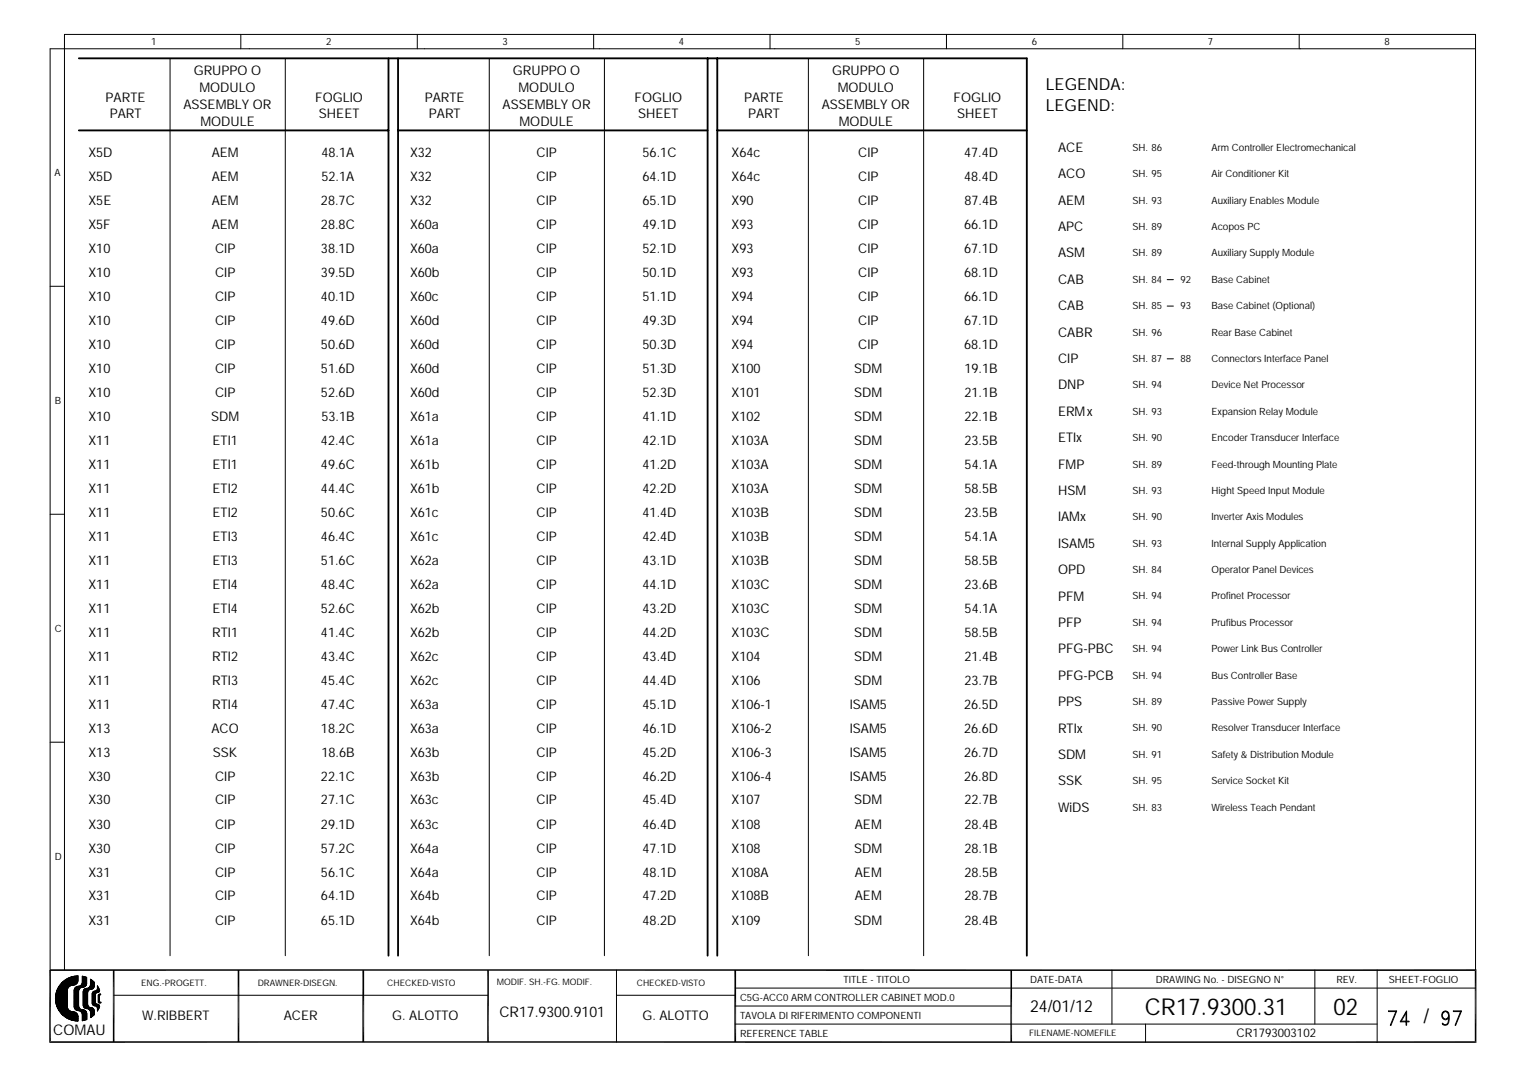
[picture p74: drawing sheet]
<svg xmlns="http://www.w3.org/2000/svg" width="297mm" height="210mm" viewBox="0 0 297 210" stroke-linecap="round" stroke-linejoin="round" font-family="sans-serif">
<defs><g id="words">
<g font-size="4.5">
<text x="222.9" y="197.5">CR17.9300.31</text>
<text x="259.6" y="197.5">02</text>
</g>
<text font-size="3.9" x="277.1" y="199.2">/</text>
<g font-size="3.2">
<text x="203.6" y="17.6">LEGENDA:</text>
<text x="203.6" y="21.6">LEGEND:</text>
<text x="200.5" y="197.1">24/01/12</text>
</g>
<g font-size="2.9">
<text x="10.4" y="201.5">COMAU</text>
<text x="97.2" y="198">CR17.9300.9101</text>
</g>
<g font-size="2.6">
<text x="37.7" y="14.6">GRUPPO O</text>
<text x="38.8" y="17.9">MODULO</text>
<text x="99.9" y="14.6">GRUPPO O</text>
<text x="100.9" y="17.9">MODULO</text>
<text x="162" y="14.6">GRUPPO O</text>
<text x="163.1" y="17.9">MODULO</text>
<text x="20.6" y="19.8">PARTE</text>
<text x="21.4" y="23">PART</text>
<text x="35.7" y="21.2">ASSEMBLY OR</text>
<text x="61.4" y="19.8">FOGLIO</text>
<text x="62.1" y="23">SHEET</text>
<text x="82.7" y="19.8">PARTE</text>
<text x="83.5" y="23">PART</text>
<text x="97.8" y="21.2">ASSEMBLY OR</text>
<text x="123.5" y="19.8">FOGLIO</text>
<text x="124.2" y="23">SHEET</text>
<text x="144.8" y="19.8">PARTE</text>
<text x="145.6" y="23">PART</text>
<text x="160" y="21.2">ASSEMBLY OR</text>
<text x="185.7" y="19.8">FOGLIO</text>
<text x="186.4" y="23">SHEET</text>
<text x="39" y="24.4">MODULE</text>
<text x="101.1" y="24.4">MODULE</text>
<text x="163.3" y="24.4">MODULE</text>
<text x="206" y="29.6">ACE</text>
<text x="17.2" y="30.5">X5D</text>
<text x="17.2" y="35.2">X5D</text>
<text x="41.2" y="30.5">AEM</text>
<text x="41.2" y="35.2">AEM</text>
<text x="62.6" y="30.5">48.1A</text>
<text x="62.6" y="35.2">52.1A</text>
<text x="79.8" y="30.5">X32</text>
<text x="79.8" y="35.2">X32</text>
<text x="104.5" y="30.5">CIP</text>
<text x="104.5" y="35.2">CIP</text>
<text x="125.1" y="30.5">56.1C</text>
<text x="125.1" y="35.2">64.1D</text>
<text x="142.4" y="30.5">X64c</text>
<text x="142.4" y="35.2">X64c</text>
<text x="167.1" y="30.5">CIP</text>
<text x="167.1" y="35.2">CIP</text>
<text x="187.7" y="30.5">47.4D</text>
<text x="187.7" y="35.2">48.4D</text>
<text x="206" y="34.7">ACO</text>
<text x="17.2" y="39.9">X5E</text>
<text x="41.2" y="39.9">AEM</text>
<text x="62.5" y="39.9">28.7C</text>
<text x="79.8" y="39.9">X32</text>
<text x="104.5" y="39.9">CIP</text>
<text x="125.1" y="39.9">65.1D</text>
<text x="142.4" y="39.9">X90</text>
<text x="167.1" y="39.9">CIP</text>
<text x="187.8" y="39.9">87.4B</text>
<text x="206" y="39.9">AEM</text>
<text x="17.2" y="44.5">X5F</text>
<text x="41.2" y="44.5">AEM</text>
<text x="62.5" y="44.5">28.8C</text>
<text x="79.8" y="44.5">X60a</text>
<text x="104.5" y="44.5">CIP</text>
<text x="125.1" y="44.5">49.1D</text>
<text x="142.4" y="44.5">X93</text>
<text x="167.1" y="44.5">CIP</text>
<text x="187.7" y="44.5">66.1D</text>
<text x="206" y="45">APC</text>
<text x="17.2" y="49.2">X10</text>
<text x="17.2" y="53.9">X10</text>
<text x="41.9" y="49.2">CIP</text>
<text x="41.9" y="53.9">CIP</text>
<text x="62.5" y="49.2">38.1D</text>
<text x="62.5" y="53.9">39.5D</text>
<text x="79.8" y="49.2">X60a</text>
<text x="79.8" y="53.9">X60b</text>
<text x="104.5" y="49.2">CIP</text>
<text x="104.5" y="53.9">CIP</text>
<text x="125.1" y="49.2">52.1D</text>
<text x="125.1" y="53.9">50.1D</text>
<text x="142.4" y="49.2">X93</text>
<text x="142.4" y="53.9">X93</text>
<text x="167.1" y="49.2">CIP</text>
<text x="167.1" y="53.9">CIP</text>
<text x="187.7" y="49.2">67.1D</text>
<text x="187.7" y="53.9">68.1D</text>
<text x="206" y="50.1">ASM</text>
<text x="17.2" y="58.6">X10</text>
<text x="41.9" y="58.6">CIP</text>
<text x="62.5" y="58.6">40.1D</text>
<text x="79.8" y="58.6">X60c</text>
<text x="104.5" y="58.6">CIP</text>
<text x="125.1" y="58.6">51.1D</text>
<text x="142.4" y="58.6">X94</text>
<text x="167.1" y="58.6">CIP</text>
<text x="187.7" y="58.6">66.1D</text>
<text x="206" y="55.3">CAB</text>
<text x="17.2" y="63.2">X10</text>
<text x="41.9" y="63.2">CIP</text>
<text x="62.5" y="63.2">49.6D</text>
<text x="79.8" y="63.2">X60d</text>
<text x="104.5" y="63.2">CIP</text>
<text x="125.1" y="63.2">49.3D</text>
<text x="142.4" y="63.2">X94</text>
<text x="167.1" y="63.2">CIP</text>
<text x="187.7" y="63.2">67.1D</text>
<text x="206" y="60.4">CAB</text>
<text x="206" y="65.6">CABR</text>
<text x="17.2" y="67.9">X10</text>
<text x="41.9" y="67.9">CIP</text>
<text x="62.5" y="67.9">50.6D</text>
<text x="79.8" y="67.9">X60d</text>
<text x="104.5" y="67.9">CIP</text>
<text x="125.1" y="67.9">50.3D</text>
<text x="142.4" y="67.9">X94</text>
<text x="167.1" y="67.9">CIP</text>
<text x="187.7" y="67.9">68.1D</text>
<text x="206" y="70.7">CIP</text>
<text x="17.2" y="72.6">X10</text>
<text x="17.2" y="77.2">X10</text>
<text x="41.9" y="72.6">CIP</text>
<text x="41.9" y="77.2">CIP</text>
<text x="62.5" y="72.6">51.6D</text>
<text x="62.5" y="77.2">52.6D</text>
<text x="79.8" y="72.6">X60d</text>
<text x="79.8" y="77.2">X60d</text>
<text x="104.5" y="72.6">CIP</text>
<text x="104.5" y="77.2">CIP</text>
<text x="125.1" y="72.6">51.3D</text>
<text x="125.1" y="77.2">52.3D</text>
<text x="142.4" y="72.6">X100</text>
<text x="142.4" y="77.2">X101</text>
<text x="166.3" y="72.6">SDM</text>
<text x="166.3" y="77.2">SDM</text>
<text x="187.8" y="72.6">19.1B</text>
<text x="187.8" y="77.2">21.1B</text>
<text x="206" y="75.8">DNP</text>
<text x="17.2" y="81.9">X10</text>
<text x="41.1" y="81.9">SDM</text>
<text x="62.6" y="81.9">53.1B</text>
<text x="79.8" y="81.9">X61a</text>
<text x="104.5" y="81.9">CIP</text>
<text x="125.1" y="81.9">41.1D</text>
<text x="142.4" y="81.9">X102</text>
<text x="166.3" y="81.9">SDM</text>
<text x="187.8" y="81.9">22.1B</text>
<text x="206" y="81">ERMx</text>
<text x="17.2" y="86.6">X11</text>
<text x="41.4" y="86.6">ETI1</text>
<text x="62.5" y="86.6">42.4C</text>
<text x="79.8" y="86.6">X61a</text>
<text x="104.5" y="86.6">CIP</text>
<text x="125.1" y="86.6">42.1D</text>
<text x="142.4" y="86.6">X103A</text>
<text x="166.3" y="86.6">SDM</text>
<text x="187.8" y="86.6">23.5B</text>
<text x="206" y="86.1">ETIx</text>
<text x="17.2" y="91.3">X11</text>
<text x="17.2" y="95.9">X11</text>
<text x="41.4" y="91.3">ETI1</text>
<text x="41.4" y="95.9">ETI2</text>
<text x="62.5" y="91.3">49.6C</text>
<text x="62.5" y="95.9">44.4C</text>
<text x="79.8" y="91.3">X61b</text>
<text x="79.8" y="95.9">X61b</text>
<text x="104.5" y="91.3">CIP</text>
<text x="104.5" y="95.9">CIP</text>
<text x="125.1" y="91.3">41.2D</text>
<text x="125.1" y="95.9">42.2D</text>
<text x="142.4" y="91.3">X103A</text>
<text x="142.4" y="95.9">X103A</text>
<text x="166.3" y="91.3">SDM</text>
<text x="166.3" y="95.9">SDM</text>
<text x="187.8" y="95.9">58.5B</text>
<text x="187.8" y="91.3">54.1A</text>
<text x="206" y="91.3">FMP</text>
<text x="17.2" y="100.6">X11</text>
<text x="41.4" y="100.6">ETI2</text>
<text x="62.5" y="100.6">50.6C</text>
<text x="79.8" y="100.6">X61c</text>
<text x="104.5" y="100.6">CIP</text>
<text x="125.1" y="100.6">41.4D</text>
<text x="142.4" y="100.6">X103B</text>
<text x="166.3" y="100.6">SDM</text>
<text x="187.8" y="100.6">23.5B</text>
<text x="206" y="96.4">HSM</text>
<text x="206" y="101.5">IAMx</text>
<text x="17.2" y="105.3">X11</text>
<text x="41.4" y="105.3">ETI3</text>
<text x="62.5" y="105.3">46.4C</text>
<text x="79.8" y="105.3">X61c</text>
<text x="104.5" y="105.3">CIP</text>
<text x="125.1" y="105.3">42.4D</text>
<text x="142.4" y="105.3">X103B</text>
<text x="166.3" y="105.3">SDM</text>
<text x="187.8" y="105.3">54.1A</text>
<text x="206" y="106.7">ISAM5</text>
<text x="17.2" y="109.9">X11</text>
<text x="41.4" y="109.9">ETI3</text>
<text x="62.5" y="109.9">51.6C</text>
<text x="79.8" y="109.9">X62a</text>
<text x="104.5" y="109.9">CIP</text>
<text x="125.1" y="109.9">43.1D</text>
<text x="142.4" y="109.9">X103B</text>
<text x="166.3" y="109.9">SDM</text>
<text x="187.8" y="109.9">58.5B</text>
<text x="206" y="111.8">OPD</text>
<text x="17.2" y="114.6">X11</text>
<text x="17.2" y="119.3">X11</text>
<text x="41.4" y="114.6">ETI4</text>
<text x="41.4" y="119.3">ETI4</text>
<text x="62.5" y="114.6">48.4C</text>
<text x="62.5" y="119.3">52.6C</text>
<text x="79.8" y="114.6">X62a</text>
<text x="79.8" y="119.3">X62b</text>
<text x="104.5" y="114.6">CIP</text>
<text x="104.5" y="119.3">CIP</text>
<text x="125.1" y="114.6">44.1D</text>
<text x="125.1" y="119.3">43.2D</text>
<text x="142.4" y="114.6">X103C</text>
<text x="142.4" y="119.3">X103C</text>
<text x="166.3" y="114.6">SDM</text>
<text x="166.3" y="119.3">SDM</text>
<text x="187.8" y="114.6">23.6B</text>
<text x="187.8" y="119.3">54.1A</text>
<text x="206" y="116.9">PFM</text>
<text x="17.2" y="124">X11</text>
<text x="41.3" y="124">RTI1</text>
<text x="62.5" y="124">41.4C</text>
<text x="79.8" y="124">X62b</text>
<text x="104.5" y="124">CIP</text>
<text x="125.1" y="124">44.2D</text>
<text x="142.4" y="124">X103C</text>
<text x="166.3" y="124">SDM</text>
<text x="187.8" y="124">58.5B</text>
<text x="206" y="122.1">PFP</text>
<text x="17.2" y="128.6">X11</text>
<text x="41.3" y="128.6">RTI2</text>
<text x="62.5" y="128.6">43.4C</text>
<text x="79.8" y="128.6">X62c</text>
<text x="104.5" y="128.6">CIP</text>
<text x="125.1" y="128.6">43.4D</text>
<text x="142.4" y="128.6">X104</text>
<text x="166.3" y="128.6">SDM</text>
<text x="187.8" y="128.6">21.4B</text>
<text x="206" y="127.2">PFG-PBC</text>
<text x="17.2" y="133.3">X11</text>
<text x="17.2" y="138">X11</text>
<text x="41.3" y="133.3">RTI3</text>
<text x="41.3" y="138">RTI4</text>
<text x="62.5" y="133.3">45.4C</text>
<text x="62.5" y="138">47.4C</text>
<text x="79.8" y="133.3">X62c</text>
<text x="79.8" y="138">X63a</text>
<text x="104.5" y="133.3">CIP</text>
<text x="104.5" y="138">CIP</text>
<text x="125.1" y="133.3">44.4D</text>
<text x="125.1" y="138">45.1D</text>
<text x="142.4" y="133.3">X106</text>
<text x="142.4" y="138">X106-1</text>
<text x="165.4" y="138">ISAM5</text>
<text x="166.3" y="133.3">SDM</text>
<text x="187.7" y="138">26.5D</text>
<text x="187.8" y="133.3">23.7B</text>
<text x="206" y="137.5">PPS</text>
<text x="206" y="132.4">PFG-PCB</text>
<text x="17.2" y="142.6">X13</text>
<text x="41.2" y="142.6">ACO</text>
<text x="62.5" y="142.6">18.2C</text>
<text x="79.8" y="142.6">X63a</text>
<text x="104.5" y="142.6">CIP</text>
<text x="125.1" y="142.6">46.1D</text>
<text x="142.4" y="142.6">X106-2</text>
<text x="165.4" y="142.6">ISAM5</text>
<text x="187.7" y="142.6">26.6D</text>
<text x="206" y="142.6">RTIx</text>
<text x="17.2" y="147.3">X13</text>
<text x="41.4" y="147.3">SSK</text>
<text x="62.6" y="147.3">18.6B</text>
<text x="79.8" y="147.3">X63b</text>
<text x="104.5" y="147.3">CIP</text>
<text x="125.1" y="147.3">45.2D</text>
<text x="142.4" y="147.3">X106-3</text>
<text x="165.4" y="147.3">ISAM5</text>
<text x="187.7" y="147.3">26.7D</text>
<text x="206" y="147.8">SDM</text>
<text x="17.2" y="152">X30</text>
<text x="41.9" y="152">CIP</text>
<text x="62.5" y="152">22.1C</text>
<text x="79.8" y="152">X63b</text>
<text x="104.5" y="152">CIP</text>
<text x="125.1" y="152">46.2D</text>
<text x="142.4" y="152">X106-4</text>
<text x="165.4" y="152">ISAM5</text>
<text x="187.7" y="152">26.8D</text>
<text x="206" y="152.9">SSK</text>
<text x="17.2" y="156.6">X30</text>
<text x="17.2" y="161.3">X30</text>
<text x="41.9" y="156.6">CIP</text>
<text x="41.9" y="161.3">CIP</text>
<text x="62.5" y="156.6">27.1C</text>
<text x="62.5" y="161.3">29.1D</text>
<text x="79.8" y="156.6">X63c</text>
<text x="79.8" y="161.3">X63c</text>
<text x="104.5" y="156.6">CIP</text>
<text x="104.5" y="161.3">CIP</text>
<text x="125.1" y="156.6">45.4D</text>
<text x="125.1" y="161.3">46.4D</text>
<text x="142.4" y="156.6">X107</text>
<text x="142.4" y="161.3">X108</text>
<text x="166.3" y="156.6">SDM</text>
<text x="166.4" y="161.3">AEM</text>
<text x="187.8" y="156.6">22.7B</text>
<text x="187.8" y="161.3">28.4B</text>
<text x="206" y="158.1">WiDS</text>
<text x="17.2" y="166">X30</text>
<text x="41.9" y="166">CIP</text>
<text x="62.5" y="166">57.2C</text>
<text x="79.8" y="166">X64a</text>
<text x="104.5" y="166">CIP</text>
<text x="125.1" y="166">47.1D</text>
<text x="142.4" y="166">X108</text>
<text x="166.3" y="166">SDM</text>
<text x="187.8" y="166">28.1B</text>
<text x="17.2" y="170.7">X31</text>
<text x="41.9" y="170.7">CIP</text>
<text x="62.5" y="170.7">56.1C</text>
<text x="79.8" y="170.7">X64a</text>
<text x="104.5" y="170.7">CIP</text>
<text x="125.1" y="170.7">48.1D</text>
<text x="142.4" y="170.7">X108A</text>
<text x="166.4" y="170.7">AEM</text>
<text x="187.8" y="170.7">28.5B</text>
<text x="17.2" y="175.3">X31</text>
<text x="41.9" y="175.3">CIP</text>
<text x="62.5" y="175.3">64.1D</text>
<text x="79.8" y="175.3">X64b</text>
<text x="104.5" y="175.3">CIP</text>
<text x="125.1" y="175.3">47.2D</text>
<text x="142.4" y="175.3">X108B</text>
<text x="166.4" y="175.3">AEM</text>
<text x="187.8" y="175.3">28.7B</text>
<text x="17.2" y="180">X31</text>
<text x="41.9" y="180">CIP</text>
<text x="62.5" y="180">65.1D</text>
<text x="79.8" y="180">X64b</text>
<text x="104.5" y="180">CIP</text>
<text x="125.1" y="180">48.2D</text>
<text x="142.4" y="180">X109</text>
<text x="166.3" y="180">SDM</text>
<text x="187.8" y="180">28.4B</text>
<text x="27.7" y="198.7">W.RIBBERT</text>
<text x="55.2" y="198.7">ACER</text>
<text x="76.4" y="198.7">G. ALOTTO</text>
<text x="125.1" y="198.7">G. ALOTTO</text>
</g>
<text font-size="2.3" x="240.7" y="202">CR1793003102</text>
<g font-size="1.9">
<text x="29.4" y="8.8">1</text>
<text x="63.5" y="8.8">2</text>
<text x="97.8" y="8.8">3</text>
<text x="132.1" y="8.8">4</text>
<text x="166.5" y="8.8">5</text>
<text x="200.9" y="8.8">6</text>
<text x="235.2" y="8.8">7</text>
<text x="269.5" y="8.8">8</text>
<text x="220.5" y="29.4">SH. 86</text>
<text x="235.9" y="29.4">Arm Controller Electromechanical</text>
<text x="10.6" y="34.3">A</text>
<text x="220.5" y="34.5">SH. 95</text>
<text x="235.9" y="34.5">Air Conditioner Kit</text>
<text x="220.5" y="39.6">SH. 93</text>
<text x="235.9" y="39.6">Auxiliary Enables Module</text>
<text x="220.5" y="44.8">SH. 89</text>
<text x="235.9" y="44.8">Acopos PC</text>
<text x="220.5" y="49.9">SH. 89</text>
<text x="235.9" y="49.9">Auxiliary Supply Module</text>
<text x="220.5" y="55">SH. 84</text>
<text x="229.8" y="55">92</text>
<text x="235.9" y="55">Base Cabinet</text>
<text x="220.5" y="60.2">SH. 85</text>
<text x="220.5" y="65.3">SH. 96</text>
<text x="229.8" y="60.2">93</text>
<text x="235.9" y="60.2">Base Cabinet (Optional)</text>
<text x="235.9" y="65.3">Rear Base Cabinet</text>
<text x="220.5" y="70.5">SH. 87</text>
<text x="229.8" y="70.5">88</text>
<text x="235.9" y="70.5">Connectors Interface Panel</text>
<text x="220.5" y="75.6">SH. 94</text>
<text x="235.9" y="75.6">Device Net Processor</text>
<text x="10.7" y="78.6">B</text>
<text x="220.5" y="80.7">SH. 93</text>
<text x="235.9" y="80.7">Expansion Relay Module</text>
<text x="220.5" y="85.9">SH. 90</text>
<text x="235.9" y="85.9">Encoder Transducer Interface</text>
<text x="220.5" y="91">SH. 89</text>
<text x="235.9" y="91">Feed-through Mounting Plate</text>
<text x="220.5" y="101.3">SH. 90</text>
<text x="220.5" y="96.2">SH. 93</text>
<text x="235.9" y="96.2">Hight Speed Input Module</text>
<text x="235.9" y="101.3">Inverter Axis Modules</text>
<text x="220.5" y="106.4">SH. 93</text>
<text x="235.9" y="106.4">Internal Supply Application</text>
<text x="220.5" y="111.6">SH. 84</text>
<text x="235.9" y="111.6">Operator Panel Devices</text>
<text x="220.5" y="116.7">SH. 94</text>
<text x="235.9" y="116.7">Profinet Processor</text>
<text x="10.6" y="123">C</text>
<text x="220.5" y="121.8">SH. 94</text>
<text x="235.9" y="121.8">Prufibus Processor</text>
<text x="220.5" y="127">SH. 94</text>
<text x="235.9" y="127">Power Link Bus Controller</text>
<text x="220.5" y="137.3">SH. 89</text>
<text x="220.5" y="132.1">SH. 94</text>
<text x="235.9" y="137.3">Passive Power Supply</text>
<text x="235.9" y="132.1">Bus Controller Base</text>
<text x="220.5" y="142.4">SH. 90</text>
<text x="235.9" y="142.4">Resolver Transducer Interface</text>
<text x="220.5" y="147.5">SH. 91</text>
<text x="235.9" y="147.5">Safety &amp; Distribution Module</text>
<text x="220.5" y="152.7">SH. 95</text>
<text x="235.9" y="152.7">Service Socket Kit</text>
<text x="220.5" y="157.8">SH. 83</text>
<text x="235.9" y="157.8">Wireless Teach Pendant</text>
<text x="10.7" y="167.4">D</text>
<text x="164.2" y="191.5">TITLE - TITOLO</text>
<text x="200.6" y="191.5">DATE-DATA</text>
<text x="225" y="191.5">DRAWING No. - DISEGNO N°</text>
<text x="260.2" y="191.5">REV.</text>
<text x="270.4" y="191.5">SHEET-FOGLIO</text>
<text x="144.1" y="195">C5G-ACC0 ARM CONTROLLER CABINET MOD.0</text>
<text x="144.1" y="198.5">TAVOLA DI RIFERIMENTO COMPONENTI</text>
<text x="144.1" y="202">REFERENCE TABLE</text>
</g>
<g font-size="1.7">
<text x="27.5" y="191.9">ENG.-PROGETT.</text>
<text x="50.2" y="191.9">DRAWNER-DISEGN.</text>
<text x="75.4" y="191.9">CHECKED-VISTO</text>
<text x="96.7" y="191.7">MODIF. SH.-FG. MODIF.</text>
<text x="124" y="191.9">CHECKED-VISTO</text>
<text x="200.4" y="201.7">FILENAME-NOMEFILE</text>
</g>
</g></defs>
<path d="M15.3 11.4h184.6v174.7M75.6 11.4v174.7M77.5 11.4v174.7M137.8 11.4v174.7M139.6 11.4v174.7M15.3 25.4h60.3M77.5 25.4h60.3M139.6 25.4h60.3" fill="none" stroke="#000" stroke-width=".36"/>
<g fill="none" stroke="#000" stroke-width=".19">
<path d="M33.1 11.4v174.7M46.9 6.7v2.8M55.5 11.4v174.7M81.2 6.7v2.8M95.3 11.4v174.7M115.6 6.7v2.8M117.7 11.4v174.7M149.9 6.7v2.8M157.4 11.4v174.7M179.8 11.4v174.7M184.3 6.7v2.8M218.6 6.7v2.8"/>
<path d="M252.9 6.7v2.8M287.3 9.5h-277.5v179.4M9.8 55.7h2.8M227.2 59.6h1.2M227.2 54.5h1.2M227.2 69.9h1.2M9.8 100.1h2.8M9.8 144.5h2.8M10.8 194l2.4 2.4-1.1 1.1M10.8 194.9l3.9 3.9M10.8 193.8l2.3 2.3M10.8 195.1l3.7 3.6"/>
<path d="M10.9 193.7l2.2 2.3M10.9 193.4l2.2 2.2M10.9 195.5l3.2 3.2M10.9 193.3l2.2 2.1M11 195.7l2.9 2.9M11 193l2.1 2.1M11.1 192.9l2 2M11.1 196l2.5 2.5M11.1 192.8l2 1.9M11.2 192.6l1.9 2-1.8 1.8M11.2 192.5l1.9 1.9M11.3 192.4l1.8 1.9-1.9 1.9"/>
<path d="M11.3 192.3l1.8 1.7M11.4 192.2l1.7 1.7M11.4 196.7l1.6 1.5 1.1-1.2 1.1 1M11.5 192.1l1.6 1.6M11.5 192l1.6 1.6-2.1 2.1M11.6 191.9l1.5 1.5M11.7 191.8l1.4 1.4M11.8 191.7l1.3 1.3M11.8 191.6l1.3 1.2M11.9 191.5l1.2 1.2M12 191.4l1.1 1.1M12.1 191.3l1.1 1.1-2.4 2.4"/>
<path d="M12.2 191.2l1.1 1.1M12.2 191.2l-.2 .2M12.3 191.1l1.1 1.1M12.4 191.1l1 1M12.4 191l1.1 1.1M12.6 188.9v-182.2h274.7v182.2M12.6 190.9l1 1.1M12.7 190.8l1 1.1M12.7 190.8l1.2 1.1M12.8 198.1l1.2-1.1 1.2 1.2M12.9 190.7l-1.5 1.4M13 190.6l1.2 1.2 1-1"/>
<path d="M13.1 190.6l1.2 1.2M13.1 196.2a1.2 1.2 0 0 0 1.2 .8M13.1 195.5l-1.5 1.5M13.1 195.3l-1.6 1.6M13.1 195.1l-1.6 1.7M13.1 195l-1.7 1.7M13.1 194.8l-1.8 1.7M13.1 194.4l-1.9 1.9 2.1 2.1 1.3-1.3M13.1 194.1l-2 2M13.1 193.9l-2 2.1M13.1 193.8l-2.1 2M13.1 193.4l-2.2 2.2"/>
<path d="M13.1 193.2l-2.2 2.2M13.1 193.1l-2.2 2.2 3.4 3.4 .9-.8M13.1 192.9l-2.2 2.2M13.1 192.7l-2.3 2.3M13.1 195.6l-1.4 1.5M13.1 195.8l-1.4 1.4M13.1 196l-1.3 1.2M13.1 196.2l-1.2 1.2M13.1 196.3l-1.1 1.1M13.2 190.5l1.3 1.3M13.3 190.5l-2.1 2M13.3 196.5l-1.1 1.1"/>
<path d="M13.3 190.5l1.3 1.3M13.3 196.6l-1 1.1-.4-.4M13.4 196.7l-1 1.1M13.4 190.4l1.3 1.3M13.5 196.8l-1.1 1M13.5 190.3l1.3 1.3M13.6 190.3l-2.5 2.5M13.6 196.8l-1 1.1M13.7 190.3l1.2 1.3M13.7 196.9l1.5 1.4M13.7 196.9l-1.1 1.1M13.9 196.9l-1.2 1.2"/>
<path d="M13.9 190.2l1.2 1.2M14.1 190.2l1 1-.5 .6M14.1 190.2l-3.2 3.1M14.2 190.1l1 1M14.3 197a.84 .84 0 0 1 .9 .9M14.3 191.8a1.24 1.24 0 0 0-1.2 .9v3.5M14.3 197l-1.2 1.3M14.4 197l.8 .8M14.4 194.9l.9 .8M14.4 195.2l1 .9-.6 .6M14.4 195.4l2.5 2.4M14.4 195.6l2.5 2.4"/>
<path d="M14.4 195.9l.9 .9M14.4 194.7l.9 .9M14.4 194.3l.9 .9M14.4 194.2l.9 .8M14.4 194l.9 .9M14.4 193.8l.9 .9M14.4 193l.9 .8M14.4 192.8l.9 .9M14.4 193.3l.9 .9M14.4 193.5l.9 .9M14.4 193.7l.9 .8M14.4 194.5l.9 .9"/>
<path d="M14.4 195l.9 .9M14.4 196.1l.8 .7M14.5 197l-1.3 1.3M14.5 192.7l.8 .8M14.5 190.1l.7 .7M14.5 192.5l.8 .8M14.5 190.1l-3.7 3.7M14.6 197.1l.5 .5M14.6 192.4l.7 .8M14.6 190.1l.6 .5M14.6 192.3l.7 .7M14.7 197.1l-1.3 1.3"/>
<path d="M14.7 190l-3.9 4M14.7 192.2l.6 .6M14.8 190l.4 .4M14.8 197.2l-1.3 1.3M14.8 192.2l.6 .5M14.9 192.1l-.4 .4M14.9 190l-4.1 4.2 4.4 4.3M14.9 197.3l-1.2 1.2M14.9 192.1l.5 .5M14.9 190l.3 .3M15 191.5l-1.2-1.3-2.8 2.9 2.1 2.2M15 197.4l-1.2 1.2"/>
<path d="M15 197.5l-1.1 1.1M15.1 190l-4.3 4.3 4.4 4.4M15.1 192.1l.4 .4M15.1 197.6l-1 1.1M15.1 190l.1 .1M15.1 192.1l-.6 .6M15.2 191l-.8 .8M15.2 197.7l-1 1M15.2 190.9a.88 .88 0 0 1-.9 .9M15.2 190.9v-.9a4.4 4.4 0 0 0-4.4 4.4 4.4 4.4 0 0 0 4.4 4.4v-.9M15.2 197.9h.1M15.2 190.6l-1.2 1.2-1.2-1.1"/>
<path d="M15.2 190.5l-1.5 1.5M15.2 190.3l-4.4 4.4 4.1 4.1 .3-.2M15.2 190.1l-4.4 4.4 4.3 4.3M15.2 190.9l-.9-.8-3.4 3.4 2.2 2.3M15.2 198l-.7 .7M15.2 198.2l-.6 .6M15.2 198.4l-.4 .4M15.2 198.7l-.1 .1M15.2 192l-.2 .1a.8 .8 0 0 0-.6 .7v3.2a.77 .77 0 0 0 .8 .8M15.2 196.8a.8 .8 0 0 1 .8 .8v1.1M15.2 192l.4 .4M15.3 195.8a.77 .77 0 0 0 .8 .8"/>
<path d="M15.3 193.3l-.9 .8M15.3 193.1l-.9 .9M15.3 193.4l-.9 .9M15.3 193.6l-.9 .9M15.3 193.8l-.9 .8M15.3 193.9l-.9 .9M15.3 194.3l-.9 .9M15.3 194.5l-.9 .8M15.3 194.6l-.9 .9M15.3 195.1l-.9 .9M15.3 195.5l-.8 .8 .4 .4 .5-.4M15.3 195.7l-.7 .7"/>
<path d="M15.3 194.8l-.9 .9 1.2 1.2M15.3 194.1l-.9 .9M15.3 195l-.9 .8M15.3 195.3l-.8 .9M15.3 195.8l-.7 .7M15.3 192.9l-.9 .9M15.3 192l-.9 .9M15.3 196l-.6 .6M15.4 192.7l-1 .9M15.4 192l.3 .3M15.5 196.4l-.4 .4M15.5 192l.3 .3"/>
<path d="M15.6 192l-1.2 1.1 .9 .9M15.6 196.4l-.4 .4M15.7 196.5l-.3 .3M15.7 191.9l.4 .3M15.8 196.5l1.1 1.2M15.8 196.6l-.3 .2M15.8 191.8l.5 .4M15.9 191.7l.5 .5 .4-.4M15.9 197.2l.5-.5 .4 .4-.8 .8M15.9 196.6l-.3 .3M15.9 197.2l1 1M16 191.6l.5 .5"/>
<path d="M16 196.6l.9 .9M16 191.4l.6 .6M16 190.1l.9 .8M16 197.6l.9 .9M16 197.5l.9 .9-.1 .2-.8-.8M16 198.2l.5 .4M16 198.3l.4 .4M16 198.5l.2 .2M16 191.3l.7 .7M16 191.1l.8 .7M16 198l.6 .6M16 198.7h.1"/>
<path d="M16 190.9l.8 .8M16 190.8l.9 .8M16 190.6l.9 .8M16 190.4l.9 .9M16 190.2l.9 .9M16.1 196.6a.8 .8 0 0 1 .8 .8v1.1M16.1 196.6l-.4 .4M16.1 192.2a.8 .8 0 0 0-.8 .8v2.8M16.2 193.1v2.8l.3 .4 .6 .1 .4 .3 .1 .4v1.1l.8-.6-.1-1-.2-.3-.4-.1M16.2 195.8l.6 .6 .4-.4M16.2 195.6l.8 .8M16.2 194.9l.9 .9"/>
<path d="M16.2 194.7l.9 .9M16.2 194.6l.9 .8M16.2 193.7l.9 .9-.9 .9M16.2 193.4l.9 .8-.9 .9M16.2 196.6l.7 .8-.9 .8M16.2 195.2l2.2 2.2M16.2 193.5l.9 .9M16.2 193.9l.9 .8M16.2 194l.9 .9M16.2 194.2l.9 .9M16.2 194.4l.9 .9M16.2 195.1l2.2 2.1"/>
<path d="M16.2 195.4l1.1 1.1M16.2 190.1l-.2 .2M16.2 193l.9 .9M16.2 192.9l.9 .8M16.3 196.6l-.5 .5M16.3 190.1l.6 .7M16.3 192.8l.8 .8-.9 .9M16.3 190.2l-.3 .3M16.4 192.7l.7 .7M16.5 192.6l.6 .6-.9 .9M16.5 196.7l-.5 .6M16.6 192.5l-.3 .3"/>
<path d="M16.6 192.5l.5 .6M16.6 196.8l-.6 .6M16.6 190.2l-.6 .6M16.7 196.9l-.7 .6M16.7 192.5l.5 .4M16.8 197l-.8 .7M16.8 192.5l-.6 .6M16.8 192.4l.5 .4M16.9 190.3l-.9-.2v1.2a.77 .77 0 0 1-.8 .7M16.9 190.3v1.1a.76 .76 0 0 1-.8 .8M16.9 191.5l-.7 .7M16.9 191.3l-.9 .9-.4-.3"/>
<path d="M16.9 190.8l-2.5 2.5M16.9 190.7l-1 .9M16.9 190.5l-.9 .8M16.9 190.3l-.9 .9M16.9 191.2l-1.2 1.1M16.9 191l-2.5 2.4M16.9 190.4l-.2-.1-.7 .7M16.9 190.6l-.4-.4-.5 .5M16.9 197.2l-.9 .9M16.9 198.5l-.9 .2M16.9 197.5l-.9 .9M16.9 197.7l-.9 .9"/>
<path d="M16.9 197.9l-.9 .8M16.9 198l-.7 .7M16.9 198.2l-.4 .4M17 192.4l-.8 .8M17 192.4l.3 .4M17.1 193.8l-.9 .8M17.1 193.9l-.9 .9M17.1 194.1l-.9 .9M17.1 195l-.9 .8M17.1 195.3l-.8 .8M17.1 195.5l-.7 .7M17.1 195.1l-.9 .9"/>
<path d="M17.1 194.8l-.9 .9M17.1 194.4l-.9 .9M17.1 193.4l-.9 .9M17.1 195.6l-.6 .7M17.1 195.8l-.5 .5-.3-.3M17.1 196.4l.3-.3 1 1M17.1 192.4l.3 .3M17.1 193l-.9 .9M17.2 195.9l-.5 .5M17.3 192.3l.3 .4M17.3 192.3l-1.1 1.1M17.3 196.1l-.3 .3"/>
<path d="M17.4 192.3l.3 .4M17.4 196.6l.5-.4 .4 .5M17.6 196.2l-.3 .3M17.6 192l.5 .5M17.6 191.8l.6 .6M17.6 191.1l.7 .8M17.6 198l.1 .1M17.6 197.7l.3 .3M17.6 197.5l.4 .4M17.6 197.9l.2 .1M17.7 190.7l.6 .8M17.7 196.2l.7 .7"/>
<path d="M17.7 192.7l.4-.2 .2-.3v-1l-.7-.5v1l-.1 .4-.4 .3-.6 .2-.3 .3v.3l.9 .8M17.7 192.7l-.4 .1-.2 .5v2.3l.2 .5 .4 .1M17.7 196.2l-.3 .3M17.9 190.9l-.3 .2M17.9 193.7l.7 .6-.7 .6 1.4 1.4M17.9 194.7l1.4 1.5M17.9 193.4l.7 .6M18 193.4l.3-.4 .4 .4M18 190.9l-.4 .4 .7 .7M18 196.3l-.5 .4 .9 .9M18 193.3l.6 .5-.7 .6 .7 .6-.6 .6M18.1 193.2l.5 .4"/>
<path d="M18.1 191l-.5 .5 .7 .7M18.1 196.3l-.5 .6M18.2 193.1l.4 .4M18.2 191.1l-.6 .6 .7 .6M18.2 196.4l-.6 .6 .7 .7M18.3 191.2l-.7 .6M18.3 196.5l-.7 .7 .6 .6M18.3 196.6l-.7 .7 .5 .5M18.3 191.3l-.8 .8 .5 .5M18.3 191.4l-2.1 2.2M18.3 191.6l-2.1 2.2M18.3 192.1l-.5 .5-.4-.4"/>
<path d="M18.3 191.8l-.9 .9M18.3 192l-.6 .7M18.3 191.4l-.5-.6-.2 .2 .7 .7M18.4 196.7h.1M18.4 196.8l-.8 .7M18.4 196.9l-.8 .8M18.4 197.1l-.8 .7M18.4 197.3l-.8 .7M18.4 197.5l-.7 .6M18.4 193l.4 .3M18.5 193a.51 .51 0 0 0-.6 .5v1.8a.57 .57 0 0 0 .7 .6l.3 .2 .1 .7M18.5 193l-.6 .6 .7 .6"/>
<path d="M18.6 195.1l.1 .3 .6 .3 .1 .4M18.6 194.5l-.7 .6 1.3 1.3M18.6 194.8l-.6 .7 .3 .3M18.6 193.6l-.7 .6 .7 .7M18.6 194.1l-.7 .7M18.6 194l-.7 .6 .7 .6M18.6 195.2l-.5 .5M18.6 195.8l.3-.2 .5 .4M18.6 193l.3 .3M18.6 195.3l-.4 .4M18.7 195.4l-.4 .4M18.7 192.9l.3 .4"/>
<path d="M18.8 195.5l-.4 .3M18.8 192.8l.4 .4M18.9 192.8l.4 .3M18.9 192.7l.4 .3-.2 .2M19 192.5a.51 .51 0 0 1-.5 .5M19 192.5v-.5a.9 .9 0 0 1 .3 1l-.7 .5v1.6M19 196.3l.2 .2M19 192.5l.4 .4M19 196.8h.1M19 192.3l.4 .4M19 192.1l.2 .3M19 192h.1"/>
<path d="M19 192.1v.1M19 195.6l-.3 .3M19.1 195.6l.3 .2M19.1 192.2l-.1 .2M19.1 193.9v1.2l.3 .2h.2v-.2M19.1 195.1l.2 .2 .2-.2M19.1 194.7l.3 .3M19.1 194.9l.4 .4 .1-.2M19.1 194l.3 .2-.3 .2M19.1 194.4l.3 .2M19.1 193.9l.3 .2M19.2 195.6l-.4 .4"/>
<path d="M19.2 192.3l-.2 .2M19.2 196.4l-.2 .3M19.2 192.4l-1.3 1.3M19.3 192.5l-1.4 1.4 .7 .6M19.3 195.7l-.4 .4M19.3 192.7l-1.4 1.4 .7 .6-.7 .6 .6 .5M19.3 195.8l-.4 .4M19.4 193.8v1.3h.2M19.4 193.9l-.3 .2M19.4 194.6l-.3 .2M19.4 196.1l-.4 .4 .1 .1M19.4 194l-.3 .2 .3 .3"/>
<path d="M19.4 195.1l-.2 .1M19.4 194.4l-.3 .2 .3 .2M19.4 194.7l-.3 .3M19.4 194.9l-.3 .2M19.4 193.6h.2M19.4 196.1l-.4 .7M19.4 193.8l-.2-.2v.1l.2 .2M19.4 192.8l-.5 .5M19.4 195.9l-.4 .4M19.5 195.1l.1 .1M19.6 193.7v-.1a.33 .33 0 0 0-.5 .3M19.6 193.7l-.2 .1"/>
<path d="M19.6 193.6h-.1l-.4 .3M22.1 193.8h72.9M120 188.9v14M120 193.8h23.1M143.1 199.4h125M143.1 192.4h144.2M143.1 195.9h53.8M216.5 188.9v10.5M223 199.4v3.5M256 188.9v10.5M268.1 188.9v14M271.8 196.8l-1.1 2.8h.1l1.1-2.8h-1.6v.2h1.5"/>
<path d="M272.7 198.8h1.6v.2h-1.7l1.2-2.2v2.8h-.1v-2.4l-1 1.8M280.8 197.9l.2 .4 .3 .1 .5-.1 .2-.4M280.8 197.5l.2-.4 .3-.1 .5 .1 .2 .4M280.9 199.4l.3 .1 .6-.1M281.2 197a.82 .82 0 0 0-.4 .7 .82 .82 0 0 0 .4 .7M281.6 197l.3 .2a2.89 2.89 0 0 1-.2 2.3M282 198.2a.68 .68 0 0 1-.6 .4 .68 .68 0 0 1-.6-.4 .79 .79 0 0 1 .1-1.2 .79 .79 0 0 1 1.1 .2 3 3 0 0 1-.2 2.3 .65 .65 0 0 1-1-.3l.2 .3M282 197.8l-.1 .4-.3 .2M284.4 196.8l-1.1 2.8 1.2-2.8h-1.6v.2h1.5"/>
</g>
<path d="M22.1 188.9v14M46.4 188.9v14M95 188.9v14M196.9 188.9v14M287.3 188.7v14.4M287.4 188.9h-277.6l-.1 14.2M9.6 202.9h277.8" fill="none" stroke="#000" stroke-width=".32"/>
<path d="M70.7 188.9v14M143.1 188.9v14" fill="none" stroke="#000" stroke-width=".34"/>
<use href="#words"/>
</svg>
